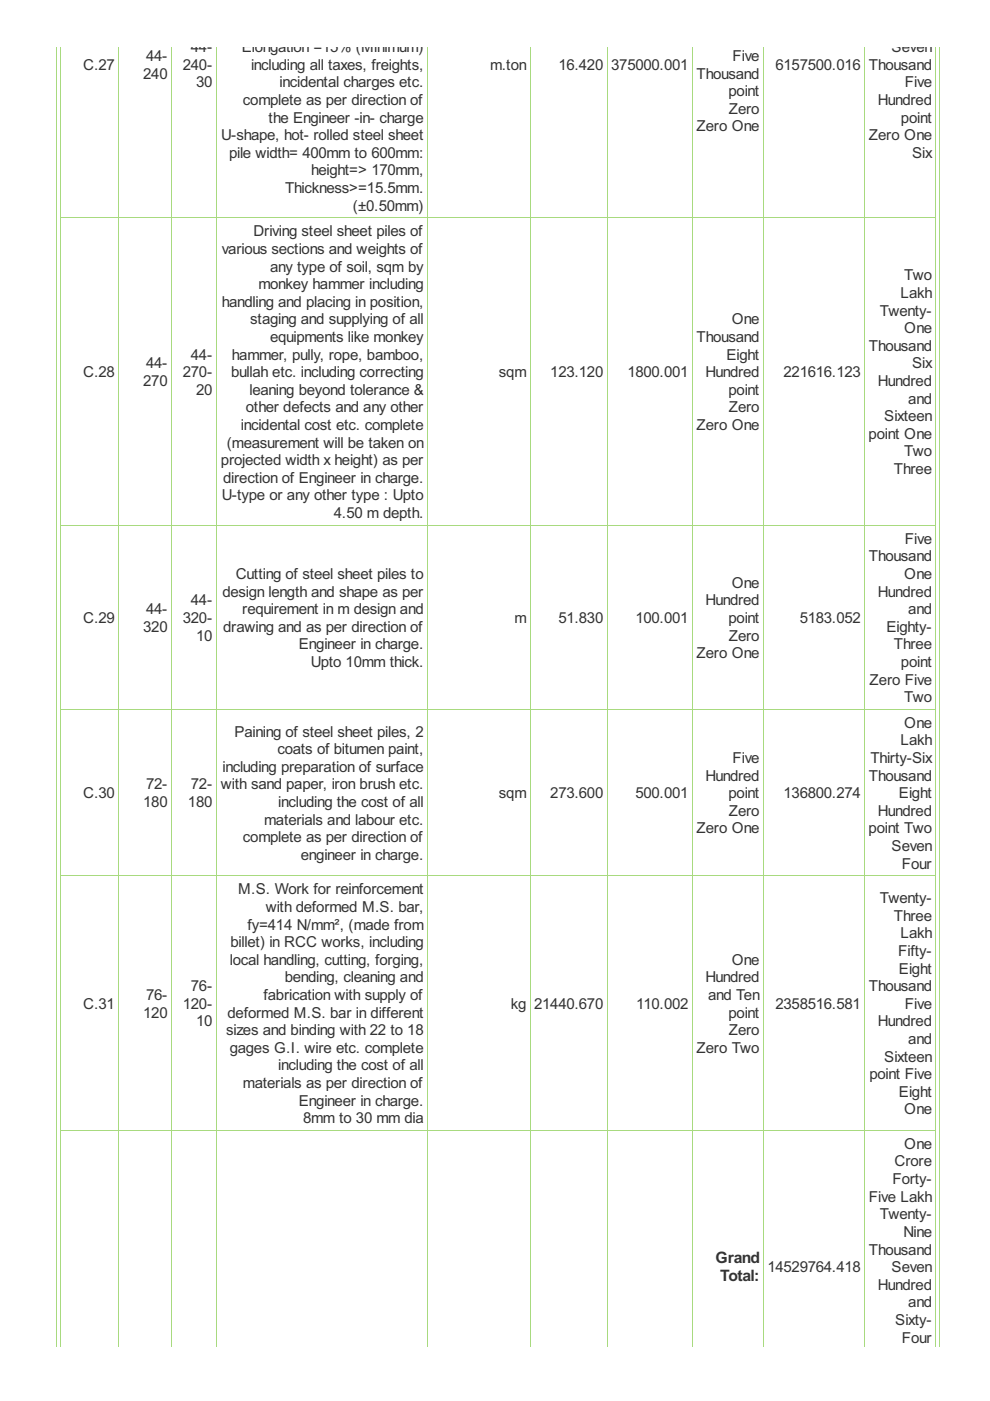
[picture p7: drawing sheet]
<svg xmlns="http://www.w3.org/2000/svg" width="210mm" height="297mm" viewBox="0 0 210 297" stroke-linecap="round" stroke-linejoin="round" font-family="sans-serif">
<defs><g id="words">
<g font-size="3.7" fill="#333">
<text x="151.7" y="267.7">Grand</text>
<text x="152.7" y="271.6">Total:</text>
</g>
<g font-size="3.6" fill="#333">
<text x="40.5" y="11.1">44-</text>
<text x="51.3" y="11.1">Elongation =15% (Minimum)</text>
<text x="189.1" y="11.1">Seven</text>
<text x="17.7" y="14.8">C.27</text>
<text x="30.4" y="16.7">240</text>
<text x="31" y="12.9">44-</text>
<text x="38.8" y="14.8">240-</text>
<text x="53.2" y="14.8">including all taxes, freights,</text>
<text x="103.9" y="14.8">m.ton</text>
<text x="118.4" y="14.8">16.420</text>
<text x="129.6" y="14.8">375000.001</text>
<text x="147.7" y="16.7">Thousand</text>
<text x="155.3" y="12.9">Five</text>
<text x="164.4" y="14.8">6157500.016</text>
<text x="184.2" y="14.8">Thousand</text>
<text x="41.6" y="18.5">30</text>
<text x="51.5" y="22.3">complete as per direction of</text>
<text x="59.3" y="18.5">incidental charges etc.</text>
<text x="154.5" y="20.4">point</text>
<text x="186.1" y="22.3">Hundred</text>
<text x="191.9" y="18.5">Five</text>
<text x="46.9" y="29.7">U-shape, hot- rolled steel sheet</text>
<text x="57" y="26">the Engineer -in- charge</text>
<text x="147.7" y="27.9">Zero One</text>
<text x="154.5" y="24.1">Zero</text>
<text x="184.2" y="29.7">Zero One</text>
<text x="191" y="26">point</text>
<text x="48.6" y="33.5">pile width= 400mm to 600mm:</text>
<text x="193.4" y="33.5">Six</text>
<text x="60.4" y="40.9">Thickness&gt;=15.5mm.</text>
<text x="66" y="37.2">height=&gt; 170mm,</text>
<text x="74.8" y="44.7">(±0.50mm)</text>
<text x="47" y="53.8">various sections and weights of</text>
<text x="53.7" y="50.1">Driving steel sheet piles of</text>
<text x="57.3" y="57.6">any type of soil, sqm by</text>
<text x="191.7" y="59.4">Two</text>
<text x="47" y="65">handling and placing in position,</text>
<text x="54.8" y="61.3">monkey hammer including</text>
<text x="190.9" y="63.2">Lakh</text>
<text x="53.1" y="68.8">staging and supplying of all</text>
<text x="155.1" y="68.8">One</text>
<text x="186.6" y="66.9">Twenty-</text>
<text x="191.7" y="70.6">One</text>
<text x="40.5" y="76.2">44-</text>
<text x="49.2" y="76.2">hammer, pully, rope, bamboo,</text>
<text x="57.3" y="72.5">equipments like monkey</text>
<text x="147.7" y="72.5">Thousand</text>
<text x="154.1" y="76.2">Eight</text>
<text x="184.2" y="74.4">Thousand</text>
<text x="17.7" y="80">C.28</text>
<text x="30.4" y="81.8">270</text>
<text x="31" y="78.1">44-</text>
<text x="38.8" y="80">270-</text>
<text x="41.6" y="83.7">20</text>
<text x="49" y="80">bullah etc. including correcting</text>
<text x="52.9" y="83.7">leaning beyond tolerance &amp;</text>
<text x="105.8" y="80">sqm</text>
<text x="116.7" y="80">123.120</text>
<text x="133" y="80">1800.001</text>
<text x="149.5" y="80">Hundred</text>
<text x="154.5" y="83.7">point</text>
<text x="166.1" y="80">221616.123</text>
<text x="186.1" y="81.8">Hundred</text>
<text x="193.4" y="78.1">Six</text>
<text x="52.1" y="87.4">other defects and any other</text>
<text x="154.5" y="87.4">Zero</text>
<text x="187.5" y="89.3">Sixteen</text>
<text x="192.6" y="85.6">and</text>
<text x="48.1" y="94.9">(measurement will be taken on</text>
<text x="51" y="91.2">incidental cost etc. complete</text>
<text x="147.7" y="91.2">Zero One</text>
<text x="184.2" y="93">point One</text>
<text x="46.8" y="98.6">projected width x height) as per</text>
<text x="189.5" y="100.5">Three</text>
<text x="191.7" y="96.8">Two</text>
<text x="47.1" y="106.1">U-type or any other type : Upto</text>
<text x="47.3" y="102.4">direction of Engineer in charge.</text>
<text x="70.8" y="109.8">4.50 m depth.</text>
<text x="184.2" y="119">Thousand</text>
<text x="191.9" y="115.3">Five</text>
<text x="50" y="122.7">Cutting of steel sheet piles to</text>
<text x="155.1" y="124.6">One</text>
<text x="191.7" y="122.7">One</text>
<text x="31" y="130.2">44-</text>
<text x="40.5" y="128.3">44-</text>
<text x="47.2" y="126.5">design length and shape as per</text>
<text x="51.4" y="130.2">requirement in m design and</text>
<text x="149.5" y="128.3">Hundred</text>
<text x="186.1" y="126.5">Hundred</text>
<text x="192.6" y="130.2">and</text>
<text x="17.7" y="132.1">C.29</text>
<text x="30.4" y="133.9">320</text>
<text x="38.8" y="132.1">320-</text>
<text x="41.6" y="135.8">10</text>
<text x="47.3" y="133.9">drawing and as per direction of</text>
<text x="63.4" y="137.7">Engineer in charge.</text>
<text x="109.1" y="132.1">m</text>
<text x="118.4" y="132.1">51.830</text>
<text x="134.7" y="132.1">100.001</text>
<text x="154.5" y="132.1">point</text>
<text x="154.5" y="135.8">Zero</text>
<text x="169.6" y="132.1">5183.052</text>
<text x="188" y="133.9">Eighty-</text>
<text x="189.5" y="137.7">Three</text>
<text x="65.9" y="141.4">Upto 10mm thick.</text>
<text x="147.7" y="139.5">Zero One</text>
<text x="191" y="141.4">point</text>
<text x="184.4" y="145.1">Zero Five</text>
<text x="191.7" y="148.9">Two</text>
<text x="191.7" y="154.3">One</text>
<text x="49.7" y="156.2">Paining of steel sheet piles, 2</text>
<text x="58.8" y="159.9">coats of bitumen paint,</text>
<text x="155.3" y="161.8">Five</text>
<text x="184.5" y="161.8">Thirty-Six</text>
<text x="190.9" y="158">Lakh</text>
<text x="31" y="167.4">72-</text>
<text x="40.5" y="167.4">72-</text>
<text x="46.8" y="167.4">with sand paper, iron brush etc.</text>
<text x="47.2" y="163.6">including preparation of surface</text>
<text x="149.5" y="165.5">Hundred</text>
<text x="184.2" y="165.5">Thousand</text>
<text x="17.7" y="169.2">C.30</text>
<text x="30.4" y="171.1">180</text>
<text x="39.9" y="171.1">180</text>
<text x="59" y="171.1">including the cost of all</text>
<text x="105.8" y="169.2">sqm</text>
<text x="116.7" y="169.2">273.600</text>
<text x="134.7" y="169.2">500.001</text>
<text x="154.5" y="169.2">point</text>
<text x="154.5" y="173">Zero</text>
<text x="166.1" y="169.2">136800.274</text>
<text x="186.1" y="173">Hundred</text>
<text x="190.6" y="169.2">Eight</text>
<text x="51.5" y="178.6">complete as per direction of</text>
<text x="56" y="174.8">materials and labour etc.</text>
<text x="147.7" y="176.7">Zero One</text>
<text x="184.2" y="176.7">point Two</text>
<text x="63.8" y="182.3">engineer in charge.</text>
<text x="189.1" y="180.4">Seven</text>
<text x="191.2" y="184.2">Four</text>
<text x="50.5" y="189.6">M.S. Work for reinforcement</text>
<text x="186.6" y="191.5">Twenty-</text>
<text x="52.4" y="197.1">fy=414 N/mm², (made from</text>
<text x="56.3" y="193.4">with deformed M.S. bar,</text>
<text x="189.5" y="195.2">Three</text>
<text x="48.9" y="200.8">billet) in RCC works, including</text>
<text x="190.5" y="202.7">Fifty-</text>
<text x="190.9" y="199">Lakh</text>
<text x="48.7" y="204.5">local handling, cutting, forging,</text>
<text x="60.4" y="208.3">bending, cleaning and</text>
<text x="149.5" y="208.3">Hundred</text>
<text x="155.1" y="204.5">One</text>
<text x="190.6" y="206.4">Eight</text>
<text x="17.7" y="213.9">C.31</text>
<text x="30.4" y="215.7">120</text>
<text x="31" y="212">76-</text>
<text x="38.8" y="213.9">120-</text>
<text x="40.5" y="210.1">76-</text>
<text x="48.2" y="215.7">deformed M.S. bar in different</text>
<text x="55.9" y="212">fabrication with supply of</text>
<text x="108.3" y="213.9">kg</text>
<text x="113.3" y="213.9">21440.670</text>
<text x="134.9" y="213.9">110.002</text>
<text x="150.1" y="212">and Ten</text>
<text x="154.5" y="215.7">point</text>
<text x="164.4" y="213.9">2358516.581</text>
<text x="184.2" y="210.1">Thousand</text>
<text x="191.9" y="213.9">Five</text>
<text x="41.6" y="217.6">10</text>
<text x="47.9" y="219.5">sizes and binding with 22 to 18</text>
<text x="154.5" y="219.5">Zero</text>
<text x="186.1" y="217.6">Hundred</text>
<text x="192.6" y="221.3">and</text>
<text x="48.7" y="223.2">gages G.I. wire etc. complete</text>
<text x="59" y="226.9">including the cost of all</text>
<text x="147.7" y="223.2">Zero Two</text>
<text x="187.5" y="225.1">Sixteen</text>
<text x="51.5" y="230.7">materials as per direction of</text>
<text x="184.3" y="228.8">point Five</text>
<text x="190.6" y="232.5">Eight</text>
<text x="63.4" y="234.4">Engineer in charge.</text>
<text x="64.3" y="238.1">8mm to 30 mm dia</text>
<text x="191.7" y="236.3">One</text>
<text x="191.7" y="243.6">One</text>
<text x="189.2" y="251.1">Forty-</text>
<text x="189.7" y="247.3">Crore</text>
<text x="184.2" y="254.8">Five Lakh</text>
<text x="186.6" y="258.5">Twenty-</text>
<text x="191.5" y="262.2">Nine</text>
<text x="162.7" y="269.7">14529764.418</text>
<text x="184.2" y="266">Thousand</text>
<text x="189.1" y="269.7">Seven</text>
<text x="186.1" y="273.4">Hundred</text>
<text x="189.8" y="280.9">Sixty-</text>
<text x="192.6" y="277.2">and</text>
<text x="191.2" y="284.6">Four</text>
</g>
</g></defs>
<g fill="none" stroke="#a8da7f" stroke-width=".21">
<path d="M11.9 9.9v275.6M12.9 9.9v275.6M25.2 9.9v275.6M36.4 9.9v275.6M45.8 9.9v275.6M90.6 9.9v275.6M112.4 9.9v275.6M128.7 9.9v275.6M146.8 9.9v275.6M161.9 9.9v275.6M183.3 9.9v275.6M198.4 9.9v275.6"/>
<path d="M199.2 9.9v275.6M12.8 46.1h185.7M12.8 111.3h185.7M12.8 150.3h185.7M12.8 185.7h185.7M12.8 239.6h185.7"/>
</g>
<use href="#words"/>
</svg>
